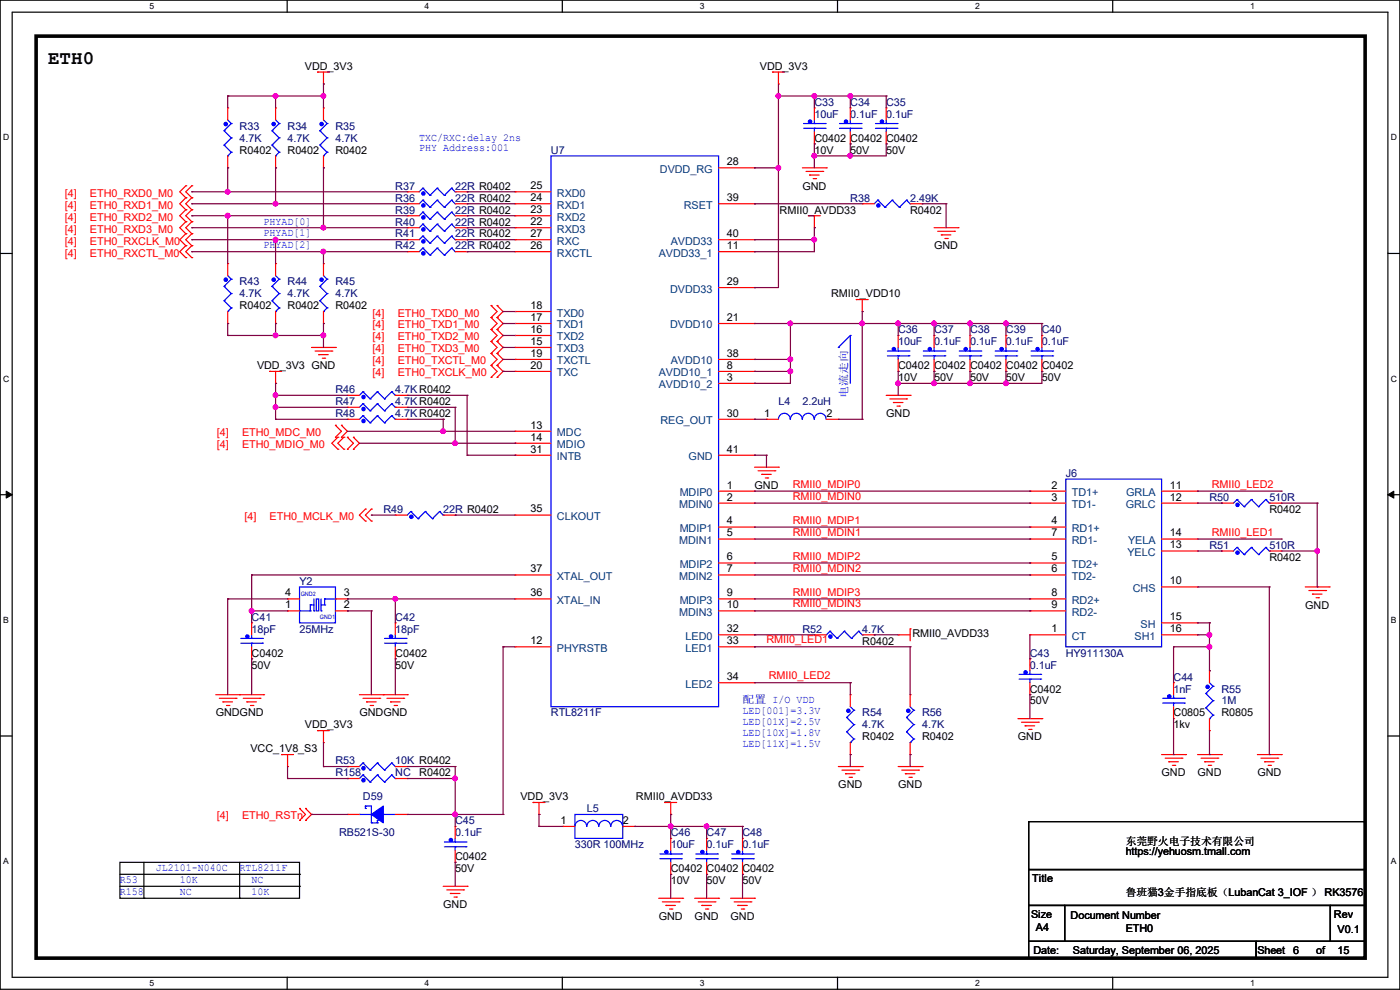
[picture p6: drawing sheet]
<svg xmlns="http://www.w3.org/2000/svg" width="297mm" height="210mm" viewBox="0 0 297 210" stroke-linecap="round" stroke-linejoin="round" font-family="sans-serif">
<defs><g id="words">
<text font-size="4.1" x="10.2" y="13.6">ETH0</text>
<g font-size="2.3">
<text x="64.7" y="14.8">VDD_3V3</text>
<text x="161.2" y="14.8">VDD_3V3</text>
<text x="50.8" y="32.6">R0402</text>
<text x="61" y="32.6">R0402</text>
<text x="71.2" y="32.6">R0402</text>
<text x="154.2" y="35.1">28</text>
<text x="172.8" y="30.1">C0402</text>
<text x="172.8" y="32.6">10V</text>
<text x="180.4" y="30.1">C0402</text>
<text x="180.4" y="32.6">50V</text>
<text x="188" y="30.1">C0402</text>
<text x="188" y="32.6">50V</text>
<text x="112.6" y="40.1">25</text>
<text x="170.2" y="40.2">GND</text>
<text x="112.6" y="42.7">24</text>
<text x="112.6" y="45.2">23</text>
<text x="112.6" y="47.8">22</text>
<text x="154.2" y="42.7">39</text>
<text x="165.4" y="45.3">RMII0_AVDD33</text>
<text x="193.1" y="45.3">R0402</text>
<text x="112.6" y="50.3">27</text>
<text x="112.6" y="52.8">26</text>
<text x="154.2" y="50.3">40</text>
<text x="154.2" y="52.8">11</text>
<text x="198.2" y="52.9">GND</text>
<text x="50.8" y="65.6">R0402</text>
<text x="61" y="65.6">R0402</text>
<text x="71.2" y="65.6">R0402</text>
<text x="112.6" y="65.5">18</text>
<text x="154.2" y="60.5">29</text>
<text x="176.3" y="63.1">RMII0_VDD10</text>
<text x="112.6" y="68.1">17</text>
<text x="112.6" y="70.6">16</text>
<text x="154.2" y="68.1">21</text>
<text x="112.6" y="73.2">15</text>
<text x="112.6" y="75.7">19</text>
<text x="154.2" y="75.7">38</text>
<text x="54.5" y="78.3">VDD_3V3 GND</text>
<text x="112.6" y="78.2">20</text>
<text x="154.2" y="78.2">8</text>
<text x="154.2" y="80.8">3</text>
<text x="190.5" y="78.3">C0402</text>
<text x="190.5" y="80.9">10V</text>
<text x="198.2" y="78.3">C0402</text>
<text x="198.2" y="80.9">50V</text>
<text x="205.8" y="78.3">C0402</text>
<text x="205.8" y="80.9">50V</text>
<text x="213.4" y="78.3">C0402</text>
<text x="213.4" y="80.9">50V</text>
<text x="221" y="78.3">C0402</text>
<text x="221" y="80.9">50V</text>
<text x="154.2" y="88.4">30</text>
<text x="162.1" y="88.4">1</text>
<text x="175.3" y="88.5">2</text>
<text x="188" y="88.5">GND</text>
<text x="112.6" y="90.9">13</text>
<text x="112.6" y="93.5">14</text>
<text x="112.6" y="96">31</text>
<text x="154.2" y="96">41</text>
<text x="154.2" y="103.6">1</text>
<text x="154.2" y="106.2">2</text>
<text x="160.1" y="103.7">GND</text>
<text x="223.1" y="103.6">2</text>
<text x="223.1" y="106.2">3</text>
<text x="248.2" y="103.6">11</text>
<text x="248.2" y="106.2">12</text>
<text x="112.6" y="108.7">35</text>
<text x="154.2" y="111.3">4</text>
<text x="154.2" y="113.8">5</text>
<text x="223.1" y="111.3">4</text>
<text x="223.1" y="113.8">7</text>
<text x="248.2" y="113.8">14</text>
<text x="269.3" y="108.8">R0402</text>
<text x="154.2" y="118.9">6</text>
<text x="223.1" y="118.9">5</text>
<text x="248.2" y="116.3">13</text>
<text x="269.3" y="119">R0402</text>
<text x="112.6" y="121.4">37</text>
<text x="154.2" y="121.4">7</text>
<text x="223.1" y="121.4">6</text>
<text x="248.2" y="124">10</text>
<text x="60.5" y="129">1</text>
<text x="60.5" y="126.5">4</text>
<text x="72.9" y="129">2</text>
<text x="72.9" y="126.5">3</text>
<text x="112.6" y="126.5">36</text>
<text x="154.2" y="126.5">9</text>
<text x="154.2" y="129">10</text>
<text x="223.1" y="126.5">8</text>
<text x="223.1" y="129">9</text>
<text x="248.2" y="131.6">15</text>
<text x="276.9" y="129.1">GND</text>
<text x="112.6" y="136.7">12</text>
<text x="154.2" y="134.1">32</text>
<text x="154.2" y="136.7">33</text>
<text x="182.9" y="136.7">R0402</text>
<text x="193.6" y="135.2">RMII0_AVDD33</text>
<text x="223.1" y="134.1">1</text>
<text x="248.2" y="134.1">16</text>
<text x="53.4" y="139.3">C0402</text>
<text x="53.4" y="141.8">50V</text>
<text x="83.9" y="139.3">C0402</text>
<text x="83.9" y="141.8">50V</text>
<text x="154.2" y="144.3">34</text>
<text x="218.5" y="146.9">C0402</text>
<text x="218.5" y="149.4">50V</text>
<text x="45.8" y="152">GNDGND</text>
<text x="64.7" y="154.5">VDD_3V3</text>
<text x="76.2" y="152">GNDGND</text>
<text x="249" y="152">C0805</text>
<text x="249" y="154.5">1kv</text>
<text x="259.1" y="152">R0805</text>
<text x="53.1" y="159.6">VCC_1V8_S3</text>
<text x="182.9" y="157.1">R0402</text>
<text x="195.6" y="157.1">R0402</text>
<text x="215.9" y="157.1">GND</text>
<text x="88.9" y="164.7">R0402</text>
<text x="177.8" y="167.2">GND</text>
<text x="190.5" y="167.2">GND</text>
<text x="246.4" y="164.7">GND</text>
<text x="254" y="164.7">GND</text>
<text x="266.7" y="164.7">GND</text>
<text x="110.4" y="169.8">VDD_3V3</text>
<text x="134.9" y="169.8">RMII0_AVDD33</text>
<text x="118.9" y="174.8">1</text>
<text x="132.1" y="174.8">2</text>
<text x="238.8" y="179.2">东莞野火电子技术有限公司</text>
<text x="96.6" y="182.5">C0402</text>
<text x="96.6" y="185">50V</text>
<text x="142.3" y="185">C0402</text>
<text x="149.9" y="185">C0402</text>
<text x="157.5" y="185">C0402</text>
<text x="238.8" y="181.4">https://yehuosm.tmall.com</text>
<text x="142.3" y="187.5">10V</text>
<text x="149.9" y="187.5">50V</text>
<text x="157.5" y="187.5">50V</text>
<text x="219" y="187">Title</text>
<text x="238.8" y="190.1">鲁班猫3金手指底板（LubanCat 3_IOF ） RK3576</text>
<text x="94" y="192.6">GND</text>
<text x="139.7" y="195.2">GND</text>
<text x="147.4" y="195.2">GND</text>
<text x="155" y="195.2">GND</text>
<text x="218.7" y="194.6">Size</text>
<text x="219.8" y="197.4">A4</text>
<text x="227.1" y="194.9">Document Number</text>
<text x="238.8" y="197.7">ETH0</text>
<text x="283" y="194.6">Rev</text>
<text x="283.8" y="198">V0.1</text>
<text x="219.2" y="202.3">Date:</text>
<text x="227.6" y="202.3">Saturday, September 06, 2025</text>
<text x="266.7" y="202.3">Sheet</text>
<text x="274.4" y="202.3">6</text>
<text x="279.2" y="202.3">of</text>
<text x="283.8" y="202.3">15</text>
</g>
<g font-size="2.3" fill="#000080">
<text x="172.8" y="22.4">C33</text>
<text x="180.4" y="22.4">C34</text>
<text x="188" y="22.4">C35</text>
<text x="50.8" y="27.5">R33</text>
<text x="61" y="27.5">R34</text>
<text x="71.2" y="27.5">R35</text>
<text x="172.8" y="25">10uF</text>
<text x="180.4" y="25">0.1uF</text>
<text x="188" y="25">0.1uF</text>
<text x="50.8" y="30.1">4.7K</text>
<text x="61" y="30.1">4.7K</text>
<text x="71.2" y="30.1">4.7K</text>
<text x="116.9" y="32.6">U7</text>
<text x="83.9" y="40.2">R37</text>
<text x="96.6" y="40.2">22R R0402</text>
<text x="83.9" y="45.3">R39</text>
<text x="83.9" y="47.8">R40</text>
<text x="83.9" y="42.8">R36</text>
<text x="96.6" y="45.3">22R R0402</text>
<text x="96.6" y="47.8">22R R0402</text>
<text x="96.6" y="42.8">22R R0402</text>
<text x="180.4" y="42.8">R38</text>
<text x="193.1" y="42.8">2.49K</text>
<text x="83.9" y="50.4">R41</text>
<text x="83.9" y="52.9">R42</text>
<text x="96.6" y="50.4">22R R0402</text>
<text x="96.6" y="52.9">22R R0402</text>
<text x="50.8" y="60.5">R43</text>
<text x="50.8" y="63.1">4.7K</text>
<text x="61" y="60.5">R44</text>
<text x="61" y="63.1">4.7K</text>
<text x="71.2" y="60.5">R45</text>
<text x="71.2" y="63.1">4.7K</text>
<text x="190.5" y="70.7">C36</text>
<text x="198.2" y="70.7">C37</text>
<text x="205.8" y="70.7">C38</text>
<text x="213.4" y="70.7">C39</text>
<text x="221" y="70.7">C40</text>
<text x="190.5" y="73.2">10uF</text>
<text x="198.2" y="73.2">0.1uF</text>
<text x="205.8" y="73.2">0.1uF</text>
<text x="213.4" y="73.2">0.1uF</text>
<text x="221" y="73.2">0.1uF</text>
<text x="71.2" y="83.4">R46</text>
<text x="83.9" y="83.4">4.7KR0402</text>
<text x="71.2" y="85.9">R47</text>
<text x="71.2" y="88.5">R48</text>
<text x="83.9" y="85.9">4.7KR0402</text>
<text x="83.9" y="88.5">4.7KR0402</text>
<text x="165.1" y="85.9">L4</text>
<text x="170.2" y="85.9">2.2uH</text>
<text x="226.1" y="101.2">J6</text>
<text x="256.6" y="106.3">R50</text>
<text x="269.3" y="106.3">510R</text>
<text x="81.3" y="108.8">R49</text>
<text x="94" y="108.8">22R R0402</text>
<text x="256.6" y="116.4">R51</text>
<text x="269.3" y="116.4">510R</text>
<text x="63.5" y="124">Y2</text>
<text x="53.4" y="131.7">C41</text>
<text x="83.9" y="131.7">C42</text>
<text x="53.4" y="134.2">18pF</text>
<text x="63.5" y="134.2">25MHz</text>
<text x="83.9" y="134.2">18pF</text>
<text x="170.2" y="134.2">R52</text>
<text x="182.9" y="134.2">4.7K</text>
<text x="218.5" y="139.3">C43</text>
<text x="218.5" y="141.8">0.1uF</text>
<text x="226.1" y="139.3">HY911130A</text>
<text x="249" y="144.4">C44</text>
<text x="249" y="146.9">1nF</text>
<text x="259.1" y="146.9">R55</text>
<text x="259.1" y="149.4">1M</text>
<text x="116.9" y="152">RTL8211F</text>
<text x="182.9" y="152">R54</text>
<text x="182.9" y="154.5">4.7K</text>
<text x="195.6" y="152">R56</text>
<text x="195.6" y="154.5">4.7K</text>
<text x="71.2" y="162.1">R53</text>
<text x="71.2" y="164.7">R158</text>
<text x="83.9" y="162.1">10K R0402</text>
<text x="83.9" y="164.7">NC</text>
<text x="77" y="169.8">D59</text>
<text x="124.5" y="172.3">L5</text>
<text x="71.9" y="177.4">RB521S-30</text>
<text x="96.6" y="174.8">C45</text>
<text x="96.6" y="177.4">0.1uF</text>
<text x="122" y="179.9">330R 100MHz</text>
<text x="142.3" y="177.4">C46</text>
<text x="142.3" y="179.9">10uF</text>
<text x="149.9" y="177.4">C47</text>
<text x="149.9" y="179.9">0.1uF</text>
<text x="157.5" y="177.4">C48</text>
<text x="157.5" y="179.9">0.1uF</text>
</g>
<g font-size="2.3" fill="#00f">
<text x="88.9" y="29.8">TXC/RXC:delay 2ns</text>
<text x="88.9" y="32.1">PHY Address:001</text>
<text x="55.9" y="47.6">PHYAD[0]</text>
<text x="55.9" y="52.7">PH</text>
<text x="55.9" y="50.2">PHYAD[1]</text>
<text x="58.5" y="52.7">YAD[2]</text>
<text x="179.8" y="84.4" transform="rotate(-90 179.8 84.4)">电流走向</text>
<text x="157.5" y="149.2">配置 I/O VDD</text>
<text x="157.5" y="151.5">LED[001]=3.3V</text>
<text x="157.5" y="153.8">LED[01X]=2.5V</text>
<text x="157.5" y="156.1">LED[10X]=1.8V</text>
<text x="157.5" y="158.4">LED[11X]=1.5V</text>
<text x="33.1" y="184.8">JL2101-N040C</text>
<text x="50.8" y="184.8">RTL8211F</text>
<text x="25.4" y="187.3">R53</text>
<text x="25.4" y="189.9">R158</text>
<text x="38.1" y="187.3">10K</text>
<text x="38.1" y="189.9">NC</text>
<text x="53.4" y="189.9">10K</text>
<text x="53.4" y="187.3">NC</text>
</g>
<g font-size="2.3" fill="#f00">
<text x="13.8" y="41.7">[4]</text>
<text x="19.1" y="41.7">ETH0_RXD0_M0</text>
<text x="13.8" y="44.3">[4]</text>
<text x="13.8" y="46.8">[4]</text>
<text x="19.1" y="44.3">ETH0_RXD1_M0</text>
<text x="19.1" y="46.8">ETH0_RXD2_M0</text>
<text x="13.8" y="49.4">[4]</text>
<text x="13.8" y="51.9">[4]</text>
<text x="19.1" y="49.4">ETH0_RXD3_M0</text>
<text x="19.1" y="51.9">ETH0_RXCLK_M0</text>
<text x="13.8" y="54.4">[4]</text>
<text x="19.1" y="54.4">ETH0_RXCTL_M0</text>
<text x="79" y="67.1">[4]</text>
<text x="79" y="69.7">[4]</text>
<text x="84.4" y="67.1">ETH0_TXD0_M0</text>
<text x="84.4" y="69.7">ETH0_TXD1_M0</text>
<text x="79" y="72.2">[4]</text>
<text x="79" y="74.8">[4]</text>
<text x="79" y="77.3">[4]</text>
<text x="84.4" y="72.2">ETH0_TXD2_M0</text>
<text x="84.4" y="74.8">ETH0_TXD3_M0</text>
<text x="84.4" y="77.3">ETH0_TXCTL_M0</text>
<text x="79" y="79.8">[4]</text>
<text x="84.4" y="79.8">ETH0_TXCLK_M0</text>
<text x="46" y="95.1">[4]</text>
<text x="46" y="92.5">[4]</text>
<text x="51.4" y="95.1">ETH0_MDIO_M0</text>
<text x="51.4" y="92.5">ETH0_MDC_M0</text>
<text x="168.2" y="103.5">RMII0_MDIP0</text>
<text x="168.2" y="106">RMII0_MDIN0</text>
<text x="257.1" y="103.5">RMII0_LED2</text>
<text x="51.9" y="110.3">[4]</text>
<text x="57.2" y="110.3">ETH0_MCLK_M0</text>
<text x="168.2" y="113.6">RMII0_MDIN1</text>
<text x="168.2" y="111.1">RMII0_MDIP1</text>
<text x="257.1" y="113.6">RMII0_LED1</text>
<text x="168.2" y="118.7">RMII0_MDIP2</text>
<text x="168.2" y="121.2">RMII0_MDIN2</text>
<text x="168.2" y="126.3">RMII0_MDIP3</text>
<text x="168.2" y="128.9">RMII0_MDIN3</text>
<text x="162.6" y="136.5">RMII0_LED1</text>
<text x="163.1" y="144.1">RMII0_LED2</text>
<text x="46" y="173.8">[4]</text>
<text x="51.4" y="173.8">ETH0_RSTn</text>
</g>
<g font-size="2.3" fill="#004080">
<text x="118.2" y="41.7">RXD0</text>
<text x="140" y="36.7">DVDD_RG</text>
<text x="118.2" y="44.3">RXD1</text>
<text x="118.2" y="46.8">RXD2</text>
<text x="145.1" y="44.3">RSET</text>
<text x="118.2" y="49.4">RXD3</text>
<text x="118.2" y="51.9">RXC</text>
<text x="142.3" y="51.9">AVDD33</text>
<text x="118.2" y="54.4">RXCTL</text>
<text x="139.7" y="54.4">AVDD33_1</text>
<text x="142.2" y="62.1">DVDD33</text>
<text x="118.2" y="67.1">TXD0</text>
<text x="118.2" y="69.7">TXD1</text>
<text x="142.2" y="69.7">DVDD10</text>
<text x="118.2" y="72.2">TXD2</text>
<text x="118.2" y="74.8">TXD3</text>
<text x="118.2" y="77.3">TXCTL</text>
<text x="142.3" y="77.3">AVDD10</text>
<text x="118.2" y="79.8">TXC</text>
<text x="139.7" y="79.8">AVDD10_1</text>
<text x="139.7" y="82.4">AVDD10_2</text>
<text x="118.2" y="92.5">MDC</text>
<text x="118.2" y="95.1">MDIO</text>
<text x="140.1" y="90">REG_OUT</text>
<text x="118.2" y="97.6">INTB</text>
<text x="146.1" y="97.6">GND</text>
<text x="144.1" y="107.8">MDIN0</text>
<text x="144.2" y="105.2">MDIP0</text>
<text x="227.4" y="105.2">TD1+</text>
<text x="227.4" y="107.8">TD1-</text>
<text x="238.8" y="107.8">GRLC</text>
<text x="238.9" y="105.2">GRLA</text>
<text x="118.2" y="110.3">CLKOUT</text>
<text x="144.2" y="112.9">MDIP1</text>
<text x="227.4" y="112.9">RD1+</text>
<text x="144.1" y="115.4">MDIN1</text>
<text x="227.4" y="115.4">RD1-</text>
<text x="239.2" y="117.9">YELC</text>
<text x="239.4" y="115.4">YELA</text>
<text x="118.2" y="123">XTAL_OUT</text>
<text x="144.1" y="123">MDIN2</text>
<text x="144.2" y="120.5">MDIP2</text>
<text x="227.4" y="120.5">TD2+</text>
<text x="227.4" y="123">TD2-</text>
<text x="240.3" y="125.6">CHS</text>
<text x="118.2" y="128.1">XTAL_IN</text>
<text x="144.1" y="130.6">MDIN3</text>
<text x="144.2" y="128.1">MDIP3</text>
<text x="227.4" y="128.1">RD2+</text>
<text x="227.4" y="130.6">RD2-</text>
<text x="145.5" y="135.7">LED0</text>
<text x="227.4" y="135.7">CT</text>
<text x="240.7" y="135.7">SH1</text>
<text x="242" y="133.2">SH</text>
<text x="118.2" y="138.3">PHYRSTB</text>
<text x="145.5" y="138.3">LED1</text>
<text x="145.5" y="145.9">LED2</text>
</g>
<g font-size="1.8">
<text x="31.7" y="1.9">5</text>
<text x="90.1" y="1.9">4</text>
<text x="148.5" y="1.9">3</text>
<text x="206.8" y="1.9">2</text>
<text x="265.2" y="1.9">1</text>
<text x=".7" y="29.8">D</text>
<text x="295.1" y="29.8">D</text>
<text x=".7" y="80.9">C</text>
<text x="295.1" y="80.9">C</text>
<text x=".7" y="132.1">B</text>
<text x="295.1" y="132.1">B</text>
<text x=".7" y="183.3">A</text>
<text x="295.1" y="183.3">A</text>
<text x="31.7" y="209.2">5</text>
<text x="90.1" y="209.2">4</text>
<text x="148.5" y="209.2">3</text>
<text x="206.8" y="209.2">2</text>
<text x="265.2" y="209.2">1</text>
</g>
<g font-size="1.3" fill="#00f">
<text x="63.8" y="126.4">GND2</text>
<text x="67.9" y="131.3">GND1</text>
</g>
</g></defs>
<g fill="none" stroke="#000" stroke-width=".25">
<path d="M0 0h297v209.8h-297zM2.6 2.6h291.8v204.7h-291.8zM60.9 0v2.6M119.3 0v2.6M177.7 0v2.6M236.1 0v2.6M0 53.8h2.6M294.4 53.8h2.6M0 104.9h2.6M294.4 104.9h2.6M0 156.1h2.6M294.4 156.1h2.6"/>
<path d="M218.2 174.3h71.4v10.1h-71.4zM25.4 182.9h38.1v7.6h-38.1zM25.4 185.5h38.1M25.4 188h38.1M30.5 190.5h.1M30.5 182.9v7.6M50.8 190.5h.1M50.8 182.9v7.6M63.5 185.5h.1M63.5 188h.1M218.2 184.4h71.4v7.7h-71.4zM218.2 192.1h7.6v7.6h-7.6z"/>
<path d="M218.2 199.7h48.3v3.5h-48.3zM225.8 192.1h56.4v7.6h-56.4zM266.5 199.7h23.1v3.5h-23.1zM282.2 192.1h7.4v7.6h-7.4zM60.9 207.3v2.5M119.3 207.3v2.5M177.7 207.3v2.5M236.1 207.3v2.5"/>
</g>
<path d="M1.3 104.2l1.3 .7-1.3 .8zM294.4 104.9l1.3-.7v1.5z" fill="#000"/>
<path d="M1.3 104.2l1.3 .7-1.3 .8zM294.4 104.9l1.3-.7v1.5z" fill="none" stroke="#000" stroke-width=".21"/>
<path d="M7.7 7.7h281.9v195.5h-281.9z" fill="none" stroke="#000" stroke-width=".76"/>
<g fill="none" stroke="#00f" stroke-width=".25">
<path d="M47.5 27.7h.1M47.5 30.8h.1M47.5 27.7l1.6 1.6M47.5 30.8l1.6 1.5M48.3 33.1h.1M48.3 25.4l.8 .8M49.1 26.2h.1M49.1 29.3h.1M49.1 32.3h.1M49.1 26.2l-1.6 1.5M49.1 29.3l-1.6 1.5M49.1 32.3l-.8 .8"/>
<path d="M177.8 73.7h.1M180.4 71.2h.1M180.4 71.2l-2.6 2.5M180.4 71.2v10.1"/>
</g>
<g fill="none" stroke="#f00" stroke-width=".25">
<path d="M67.4 15.3h.1M67.4 15.3h2.5M68.6 17.8h.1M68.6 15.3v2.5M163.9 15.3h.1M163.9 15.3h2.5M165.1 17.8h.1M165.1 15.3v2.5M39.4 39.4h.1M39.4 39.4l-1.3 1.3 1.3 1.3M40.7 39.4h.1M40.7 39.4l-1.3 1.3 1.3 1.3"/>
<path d="M170.2 35.6h5.1M171 36.4h3.5M171.7 37.1h.1M171.7 37.1h2.1M172.5 37.9h.5M173 37.9h.1M174.5 36.4h.1M175.3 35.6h.1M39.4 42h.1M39.4 44.5h.1M39.4 47h.1M39.4 49.6h.1"/>
<path d="M39.4 52.1h.1M39.4 54.7h.1M39.4 42l-1.3 1.2 1.3 1.3M39.4 44.5l-1.3 1.3 1.3 1.2M39.4 47l-1.3 1.3 1.3 1.3M39.4 49.6l-1.3 1.2 1.3 1.3M39.4 52.1l-1.3 1.3 1.3 1.3M40.7 42h.1M40.7 44.5h.1M40.7 47h.1M40.7 49.6h.1M40.7 52.1h.1"/>
<path d="M40.7 54.7h.1M40.7 42l-1.3 1.2 1.3 1.3M40.7 44.5l-1.3 1.3 1.3 1.2M40.7 47l-1.3 1.3 1.3 1.3M40.7 49.6l-1.3 1.2 1.3 1.3M40.7 52.1l-1.3 1.3 1.3 1.3M171.5 45.8h.1M171.5 45.8h2.5M172.8 48.3h.1M172.8 45.8v2.5M198.2 48.3h5M198.9 49.1h3.6"/>
<path d="M199.7 49.8h.1M199.7 49.8h2M200.4 50.6h.6M201 50.6h.1M202.5 49.1h.1M203.2 48.3h.1M57.2 78.8h.1M57.2 78.8h2.5M58.5 78.8v2.5M66.1 73.7h5.1M66.8 74.5h3.6M67.6 75.2h.1"/>
<path d="M67.6 75.2h2M68.4 76h.5M68.9 76h.1M70.4 74.5h.1M71.2 73.7h.1M104.2 67.4h.1M104.2 64.8h.1M104.2 69.9h.1M104.2 72.4h.1M104.2 75h.1M104.2 77.5h.1M104.2 64.8l1.3 1.3-1.3 1.3"/>
<path d="M104.2 67.4l1.3 1.2-1.3 1.3M104.2 69.9l1.3 1.3-1.3 1.2M104.2 72.4l1.3 1.3-1.3 1.3M104.2 75l1.3 1.2-1.3 1.3M104.2 77.5l1.3 1.3-1.3 1.3M105.5 64.8h.1M105.5 67.4h.1M105.5 69.9h.1M105.5 72.4h.1M105.5 75h.1M105.5 77.5h.1M105.5 64.8l1.2 1.3-1.2 1.3"/>
<path d="M105.5 67.4l1.2 1.2-1.2 1.3M105.5 69.9l1.2 1.3-1.2 1.2M105.5 72.4l1.2 1.3-1.2 1.3M105.5 75l1.2 1.2-1.2 1.3M105.5 77.5l1.2 1.3-1.2 1.3M181.7 63.5h.1M181.7 63.5h2.5M182.9 66.1h.1M182.9 63.5v2.6M58.5 81.3h.1M71.2 92.8h.1M71.2 90.2h.1"/>
<path d="M71.2 90.2l1.2 1.3-1.2 1.3M71.7 92.8h.1M71.7 95.3h.1M71.7 92.8l-1.3 1.2 1.3 1.3M72.4 90.2h.1M72.4 92.8h.1M72.4 90.2l1.3 1.3-1.3 1.3M72.9 95.3h.1M72.9 92.8h.1M72.9 92.8l-1.2 1.2 1.2 1.3M73.7 95.3h.1M73.7 92.8h.1"/>
<path d="M73.7 92.8l1.3 1.2-1.3 1.3M75 92.8h.1M75 95.3h.1M75 92.8l1.2 1.2-1.2 1.3M104.2 80.1h.1M105.5 80.1h.1M160.1 99.1h5M160.8 99.9h3.6M164.4 99.9h.1M165.1 99.1h.1M188 83.9h5.1M188.8 84.6h3.5"/>
<path d="M189.5 85.4h.1M189.5 85.4h2.1M190.3 86.1h.5M190.8 86.1h.1M192.3 84.6h.1M193.1 83.9h.1M77.5 110.5h.1M77.5 108h.1M77.5 108l-1.3 1.3 1.3 1.2M78.8 110.5h.1M78.8 108h.1M78.8 108l-1.3 1.3 1.3 1.2"/>
<path d="M161.6 100.6h.1M161.6 100.6h2M162.3 101.4h.6M162.9 101.4h.1M190.5 134.7h.1M190.5 134.7h2.6M193.1 133.4h.1M193.1 133.4v2.5M276.9 124.5h5.1M277.7 125.3h3.5M278.4 126h.1M278.4 126h2.1"/>
<path d="M279.2 126.8h.5M279.7 126.8h.1M281.2 125.3h.1M282 124.5h.1M45.8 147.4h10.1M46.5 148.1h3.6M47.3 148.9h.1M47.3 148.9h2M48 149.6h.6M48.6 149.6h.1M50.1 148.1h.1M50.8 147.4h.1"/>
<path d="M51.6 148.1h3.6M52.4 148.9h.1M52.4 148.9h2M53.1 149.6h.5M53.6 149.6h.1M55.2 148.1h.1M55.9 147.4h.1M67.4 155h.1M67.4 155h2.5M68.6 157.5h.1M68.6 155v2.5M76.2 147.4h10.2"/>
<path d="M77 148.1h3.6M77.8 148.9h.1M77.8 148.9h2M78.5 149.6h.5M79 149.6h.1M80.6 148.1h.1M81.3 147.4h.1M82.1 148.1h3.5M82.8 148.9h.1M82.8 148.9h2.1M83.6 149.6h.5M84.1 149.6h.1"/>
<path d="M85.6 148.1h.1M86.4 147.4h.1M215.9 152.4h5.1M216.7 153.2h3.6M217.5 154h.1M217.5 154h2M218.2 154.7h.5M218.7 154.7h.1M220.3 153.2h.1M221 152.4h.1M59.7 160.1h.1M59.7 160.1h2.6"/>
<path d="M61 162.6h.1M61 160.1v2.5M63.5 174h.1M63.5 171.5h.1M63.5 171.5l1.3 1.3-1.3 1.2M64.8 171.5h.1M64.8 174h.1M64.8 171.5l1.3 1.3-1.3 1.2M113.1 170.2h.1M113.1 170.2h2.5M114.3 172.8h.1M114.3 170.2v2.6"/>
<path d="M141 170.2h.1M141 170.2h2.6M142.3 172.8h.1M142.3 170.2v2.6M177.8 162.6h5.1M178.6 163.4h3.6M179.4 164.1h.1M179.4 164.1h2M180.1 164.9h.5M180.6 164.9h.1M182.2 163.4h.1M182.9 162.6h.1"/>
<path d="M190.5 162.6h5.1M191.3 163.4h3.6M192.1 164.1h.1M192.1 164.1h2M192.8 164.9h.5M193.3 164.9h.1M194.9 163.4h.1M195.6 162.6h.1M246.4 160.1h5.1M247.2 160.8h3.5M247.9 161.6h.1M247.9 161.6h2.1"/>
<path d="M248.7 162.3h.5M249.2 162.3h.1M250.7 160.8h.1M251.5 160.1h.1M254 160.1h5.1M254.8 160.8h3.6M255.6 161.6h.1M255.6 161.6h2M256.3 162.3h.5M256.8 162.3h.1M258.4 160.8h.1M259.1 160.1h.1"/>
<path d="M266.7 160.1h5.1M267.5 160.8h3.6M268.3 161.6h.1M268.3 161.6h2M269 162.3h.5M269.5 162.3h.1M271.1 160.8h.1M271.8 160.1h.1M94 188h5.1M94.8 188.8h3.5M95.5 189.5h.1M95.5 189.5h2.1"/>
<path d="M96.3 190.3h.5M96.8 190.3h.1M98.3 188.8h.1M99.1 188h.1M139.7 190.5h5.1M140.5 191.3h3.6M141.3 192.1h.1M141.3 192.1h2M142 192.8h.5M142.5 192.8h.1M144.1 191.3h.1M144.8 190.5h.1"/>
<path d="M147.4 190.5h5M148.1 191.3h3.6M148.9 192.1h.1M148.9 192.1h2M149.6 192.8h.6M150.2 192.8h.1M151.7 191.3h.1M152.4 190.5h.1M155 190.5h5.1M155.7 191.3h3.6M156.5 192.1h.1M156.5 192.1h2"/>
<path d="M157.3 192.8h.5M157.8 192.8h.1M159.3 191.3h.1M160.1 190.5h.1"/>
</g>
<circle cx="47.9" cy="26.3" r=".36" fill="#00f"/>
<g fill="none" stroke="#00f" stroke-width=".25">
<path d="M51.1 136.4h4.6M51.1 135.4h4.6M53.4 136.4h.1M53.4 136.4v.8M55.7 136.4h.1M55.7 135.4h.1"/>
<circle cx="47.9" cy="26.3" r=".36"/>
</g>
<path d="M48.3 22.9h.1M48.3 35.6h.1M48.3 22.9v2.5M48.3 33.1v2.5" fill="none" stroke="#f00" stroke-width=".25"/>
<circle cx="52.5" cy="135" r=".36" fill="#00f"/>
<g fill="none" stroke="#00f" stroke-width=".25">
<path d="M262.4 116.1h.1M262.4 116.1l-.7 .8M262.4 116.1l1.5 1.5M263.9 117.6h.1M265.5 116.1h.1M265.5 116.1l-1.6 1.5M265.5 116.1l1.5 1.5M267 117.6h.1M268.5 116.1h.1M268.5 116.1l-1.5 1.5M268.5 116.1l.8 .8M269.3 116.9h.1"/>
<path d="M53.4 135.4h.1M53.4 134.7v.7"/>
<circle cx="52.5" cy="135" r=".36"/>
</g>
<path d="M53.4 132.1h.1M53.4 139.7h.1M53.4 132.1v2.6M53.4 137.2v2.5" fill="none" stroke="#f00" stroke-width=".25"/>
<circle cx="262.5" cy="117.2" r=".36" fill="#00f"/>
<g fill="none" stroke="#00f" stroke-width=".25">
<path d="M89.7 45h.1M89.7 45l-.8 .8M89.7 45l1.5 1.5M91.2 46.5h.1M92.8 45h.1M92.8 45l-1.6 1.5M92.8 45l1.5 1.5M94.3 46.5h.1M95.8 45h.1M95.8 45l-1.5 1.5M95.8 45l.8 .8M96.6 45.8h.1"/>
<circle cx="262.5" cy="117.2" r=".36"/>
</g>
<path d="M259.1 116.9h.1M259.1 116.9h2.6M269.3 116.9h2.5M271.8 116.9h.1" fill="none" stroke="#f00" stroke-width=".25"/>
<circle cx="89.8" cy="46.1" r=".36" fill="#00f"/>
<g fill="none" stroke="#00f" stroke-width=".25">
<path d="M192.3 152.2h.1M192.3 155.2h.1M192.3 152.2l1.5 1.5M192.3 155.2l1.5 1.6M193.1 157.5h.1M193.1 149.9l.7 .8M193.8 150.7h.1M193.8 153.7h.1M193.8 156.8h.1M193.8 150.7l-1.5 1.5M193.8 153.7l-1.5 1.5M193.8 156.8l-.7 .7"/>
<circle cx="89.8" cy="46.1" r=".36"/>
</g>
<path d="M86.4 45.8h.1M86.4 45.8h2.5M96.6 45.8h2.5M99.1 45.8h.1" fill="none" stroke="#f00" stroke-width=".25"/>
<circle cx="192.7" cy="150.8" r=".36" fill="#00f"/>
<g fill="none" stroke="#00f" stroke-width=".25">
<path d="M211.1 75.5h4.6M211.1 74.5h4.6M213.4 75.5h.1M213.4 75.5v.7M215.7 75.5h.1M215.7 74.5h.1"/>
<circle cx="192.7" cy="150.8" r=".36"/>
</g>
<path d="M193.1 147.4h.1M193.1 147.4v2.5M193.1 157.5v2.6M193.1 160.1h.1" fill="none" stroke="#f00" stroke-width=".25"/>
<circle cx="212.5" cy="74.1" r=".36" fill="#00f"/>
<g fill="none" stroke="#00f" stroke-width=".25">
<path d="M57.7 27.7h.1M57.7 30.8h.1M57.7 27.7l1.5 1.6M57.7 30.8l1.5 1.5M58.5 33.1h.1M58.5 25.4l.7 .8M59.2 26.2h.1M59.2 29.3h.1M59.2 32.3h.1M59.2 26.2l-1.5 1.5M59.2 29.3l-1.5 1.5M59.2 32.3l-.7 .8"/>
<path d="M213.4 74.5h.1M213.4 73.7v.8"/>
<circle cx="212.5" cy="74.1" r=".36"/>
</g>
<path d="M213.4 71.2h.1M213.4 78.8h.1M213.4 71.2v2.5M213.4 76.2v2.6" fill="none" stroke="#f00" stroke-width=".25"/>
<circle cx="58.1" cy="26.3" r=".36" fill="#00f"/>
<g fill="none" stroke="#00f" stroke-width=".25">
<path d="M216.2 144.1h4.6M216.2 143h4.6M218.5 144.1h.1M218.5 144.1v.7M220.8 144.1h.1M220.8 143h.1"/>
<circle cx="58.1" cy="26.3" r=".36"/>
</g>
<path d="M58.5 22.9h.1M58.5 35.6h.1M58.5 22.9v2.5M58.5 33.1v2.5" fill="none" stroke="#f00" stroke-width=".25"/>
<circle cx="217.6" cy="142.6" r=".36" fill="#00f"/>
<g fill="none" stroke="#00f" stroke-width=".25">
<path d="M262.4 106h.1M262.4 106l-.7 .7M262.4 106l1.5 1.5M263.9 107.5h.1M265.5 106h.1M265.5 106l-1.6 1.5M265.5 106l1.5 1.5M267 107.5h.1M268.5 106h.1M268.5 106l-1.5 1.5M268.5 106l.8 .7M269.3 106.7h.1"/>
<path d="M218.5 143h.1M218.5 142.3v.7"/>
<circle cx="217.6" cy="142.6" r=".36"/>
</g>
<path d="M218.5 139.7h.1M218.5 139.7v2.6M218.5 147.4h.1M218.5 144.8v2.6" fill="none" stroke="#f00" stroke-width=".25"/>
<circle cx="262.5" cy="107.1" r=".36" fill="#00f"/>
<g fill="none" stroke="#00f" stroke-width=".25">
<path d="M155.2 182.2h4.6M155.2 181.1h4.6M157.5 182.2h.1M157.5 182.2v.7M159.8 182.2h.1M159.8 181.1h.1"/>
<circle cx="262.5" cy="107.1" r=".36"/>
</g>
<path d="M259.1 106.7h.1M259.1 106.7h2.6M269.3 106.7h2.5M271.8 106.7h.1" fill="none" stroke="#f00" stroke-width=".25"/>
<circle cx="156.6" cy="180.7" r=".36" fill="#00f"/>
<g fill="none" stroke="#00f" stroke-width=".25">
<path d="M81.6 136.4h4.5M81.6 135.4h4.5M83.9 136.4h.1M83.9 136.4v.8M86.1 136.4h.1M86.1 135.4h.1M157.5 181.1h.1M157.5 180.4v.7"/>
<circle cx="156.6" cy="180.7" r=".36"/>
</g>
<path d="M157.5 177.8h.1M157.5 177.8v2.6M157.5 185.5h.1M157.5 182.9v2.6" fill="none" stroke="#f00" stroke-width=".25"/>
<circle cx="83" cy="135" r=".36" fill="#00f"/>
<g fill="none" stroke="#00f" stroke-width=".25">
<path d="M89.7 47.5h.1M89.7 47.5l-.8 .8M89.7 47.5l1.5 1.6M91.2 49.1h.1M92.8 47.5h.1M92.8 47.5l-1.6 1.6M92.8 47.5l1.5 1.6M94.3 49.1h.1M95.8 47.5h.1M95.8 47.5l-1.5 1.6M95.8 47.5l.8 .8M96.6 48.3h.1"/>
<path d="M83.9 135.4h.1M83.9 134.7v.7"/>
<circle cx="83" cy="135" r=".36"/>
</g>
<path d="M83.9 132.1h.1M83.9 139.7h.1M83.9 132.1v2.6M83.9 137.2v2.5" fill="none" stroke="#f00" stroke-width=".25"/>
<circle cx="89.8" cy="48.7" r=".36" fill="#00f"/>
<g fill="none" stroke="#00f" stroke-width=".25">
<path d="M176.1 133.9h.1M176.1 133.9l-.8 .8M176.1 133.9l1.5 1.5M177.6 135.4h.1M179.1 133.9h.1M179.1 133.9l-1.5 1.5M179.1 133.9l1.5 1.5M180.6 135.4h.1M182.2 133.9h.1M182.2 133.9l-1.6 1.5M182.2 133.9l.7 .8M182.9 134.7h.1"/>
<circle cx="89.8" cy="48.7" r=".36"/>
</g>
<path d="M86.4 48.3h.1M86.4 48.3h2.5M96.6 48.3h2.5M99.1 48.3h.1" fill="none" stroke="#f00" stroke-width=".25"/>
<circle cx="176.2" cy="135" r=".36" fill="#00f"/>
<g fill="none" stroke="#00f" stroke-width=".25">
<path d="M218.7 75.5h4.6M218.7 74.5h4.6M221 75.5h.1M221 75.5v.7M223.3 75.5h.1M223.3 74.5h.1"/>
<circle cx="176.2" cy="135" r=".36"/>
</g>
<path d="M172.8 134.7h.1M172.8 134.7h2.5M182.9 134.7h2.6M185.5 134.7h.1" fill="none" stroke="#f00" stroke-width=".25"/>
<circle cx="220.1" cy="74.1" r=".36" fill="#00f"/>
<g fill="none" stroke="#00f" stroke-width=".25">
<path d="M67.9 27.7h.1M67.9 30.8h.1M67.9 27.7l1.5 1.6M67.9 30.8l1.5 1.5M68.6 33.1h.1M68.6 25.4l.8 .8M69.4 26.2h.1M69.4 29.3h.1M69.4 32.3h.1M69.4 26.2l-1.5 1.5M69.4 29.3l-1.5 1.5M69.4 32.3l-.8 .8"/>
<path d="M221 74.5h.1M221 73.7v.8"/>
<circle cx="220.1" cy="74.1" r=".36"/>
</g>
<path d="M221 71.2h.1M221 78.8h.1M221 71.2v2.5M221 76.2v2.6" fill="none" stroke="#f00" stroke-width=".25"/>
<circle cx="68.2" cy="26.3" r=".36" fill="#00f"/>
<g fill="none" stroke="#00f" stroke-width=".25">
<path d="M48.3 58.5l.8 .7M49.1 59.2h.1M49.1 59.2l-1.6 1.5M47.5 60.7h.1M47.5 63.8h.1M47.5 60.7l1.6 1.6M47.5 63.8l1.6 1.5M48.3 66.1h.1M49.1 62.3h.1M49.1 65.3h.1M49.1 62.3l-1.6 1.5M49.1 65.3l-.8 .8"/>
<circle cx="68.2" cy="26.3" r=".36"/>
</g>
<path d="M68.6 22.9h.1M68.6 35.6h.1M68.6 22.9v2.5M68.6 33.1v2.5" fill="none" stroke="#f00" stroke-width=".25"/>
<circle cx="47.9" cy="59.3" r=".36" fill="#00f"/>
<g fill="none" stroke="#00f" stroke-width=".25">
<path d="M89.7 50.1h.1M89.7 50.1l-.8 .7M89.7 50.1l1.5 1.5M91.2 51.6h.1M92.8 50.1h.1M92.8 50.1l-1.6 1.5M92.8 50.1l1.5 1.5M94.3 51.6h.1M95.8 50.1h.1M95.8 50.1l-1.5 1.5M95.8 50.1l.8 .7M96.6 50.8h.1"/>
<circle cx="47.9" cy="59.3" r=".36"/>
</g>
<path d="M48.3 55.9h.1M48.3 55.9v2.6M48.3 68.6h.1M48.3 66.1v2.5" fill="none" stroke="#f00" stroke-width=".25"/>
<circle cx="89.8" cy="51.2" r=".36" fill="#00f"/>
<g fill="none" stroke="#00f" stroke-width=".25">
<path d="M58.5 58.5l.7 .7M59.2 59.2h.1M59.2 59.2l-1.5 1.5M57.7 60.7h.1M57.7 63.8h.1M57.7 60.7l1.5 1.6M57.7 63.8l1.5 1.5M58.5 66.1h.1M59.2 62.3h.1M59.2 65.3h.1M59.2 62.3l-1.5 1.5M59.2 65.3l-.7 .8"/>
<path d="M226.1 101.6h20.3v35.6h-20.3zM122 172.8h10.1v5h-10.1zM122 175.3a1.25 1.25 0 0 1 1.2-1.3 1.25 1.25 0 0 1 1.3 1.3M124.5 175.3a1.25 1.25 0 0 1 1.3-1.3 1.25 1.25 0 0 1 1.2 1.3 1.29 1.29 0 0 1 1.3-1.3 1.29 1.29 0 0 1 1.3 1.3 1.25 1.25 0 0 1 1.2-1.3 1.25 1.25 0 0 1 1.3 1.3"/>
<circle cx="89.8" cy="51.2" r=".36"/>
</g>
<g fill="none" stroke="#f00" stroke-width=".25">
<path d="M86.4 50.8h.1M86.4 50.8h2.5M96.6 50.8h2.5M99.1 50.8h.1M218.5 104.2h.1M218.5 106.7h.1M218.5 111.8h.1M218.5 114.3h.1M218.5 119.4h.1M218.5 104.2h7.6M218.5 106.7h7.6M218.5 111.8h7.6"/>
<path d="M218.5 114.3h7.6M218.5 119.4h7.6M246.4 104.2h7.6M246.4 106.7h7.6M246.4 114.3h7.6M246.4 116.9h7.6M254 104.2h.1M254 106.7h.1M254 116.9h.1M254 114.3h.1M218.5 122h.1M218.5 127h.1"/>
<path d="M218.5 129.6h.1M218.5 134.7h.1M218.5 122h7.6M218.5 127h7.6M218.5 129.6h7.6M218.5 134.7h7.6M246.4 134.7h7.6M246.4 124.5h7.6M246.4 132.1h7.6M254 124.5h.1M254 132.1h.1M254 134.7h.1"/>
<path d="M119.4 175.3h.1M119.4 175.3h2.6M132.1 175.3h2.6M134.7 175.3h.1"/>
</g>
<circle cx="58.1" cy="59.3" r=".36" fill="#00f"/>
<g fill="none" stroke="#00f" stroke-width=".25">
<path d="M89.7 52.6h.1M89.7 52.6l-.8 .8M89.7 52.6l1.5 1.5M91.2 54.1h.1M92.8 52.6h.1M92.8 52.6l-1.6 1.5M92.8 52.6l1.5 1.5M94.3 54.1h.1M95.8 52.6h.1M95.8 52.6l-1.5 1.5M95.8 52.6l.8 .8M96.6 53.4h.1"/>
<circle cx="58.1" cy="59.3" r=".36"/>
</g>
<path d="M58.5 55.9h.1M58.5 55.9v2.6M58.5 68.6h.1M58.5 66.1v2.5" fill="none" stroke="#f00" stroke-width=".25"/>
<circle cx="89.8" cy="53.7" r=".36" fill="#00f"/>
<g fill="none" stroke="#00f" stroke-width=".25">
<path d="M170.5 27.2h4.5M170.5 26.2h4.5M172.8 27.2h.1M172.8 27.2v.8M175 27.2h.1M175 26.2h.1"/>
<circle cx="89.8" cy="53.7" r=".36"/>
</g>
<path d="M86.4 53.4h.1M86.4 53.4h2.5M96.6 53.4h2.5M99.1 53.4h.1" fill="none" stroke="#f00" stroke-width=".25"/>
<circle cx="171.9" cy="25.8" r=".36" fill="#00f"/>
<g fill="none" stroke="#00f" stroke-width=".25">
<path d="M172.8 26.2h.1M172.8 25.4v.8M255.8 147.1h.1M255.8 150.2h.1M255.8 147.1l1.5 1.5M255.8 150.2l1.5 1.5M256.6 152.4h.1M256.6 144.8l.7 .8M257.3 145.6h.1M257.3 148.6h.1M257.3 151.7h.1M257.3 145.6l-1.5 1.5"/>
<path d="M257.3 148.6l-1.5 1.6M257.3 151.7l-.7 .7"/>
<circle cx="171.9" cy="25.8" r=".36"/>
</g>
<path d="M172.8 22.9h.1M172.8 30.5h.1M172.8 22.9v2.5M172.8 28v2.5" fill="none" stroke="#f00" stroke-width=".25"/>
<circle cx="256.2" cy="145.7" r=".36" fill="#00f"/>
<g fill="none" stroke="#00f" stroke-width=".25">
<path d="M68.6 58.5l.8 .7M69.4 59.2h.1M69.4 59.2l-1.5 1.5M67.9 60.7h.1M67.9 63.8h.1M67.9 60.7l1.5 1.6M67.9 63.8l1.5 1.5M68.6 66.1h.1M69.4 62.3h.1M69.4 65.3h.1M69.4 62.3l-1.5 1.5M69.4 65.3l-.8 .8"/>
<path d="M165.1 88.9a1.25 1.25 0 0 1 1.3-1.2 1.25 1.25 0 0 1 1.2 1.2M167.7 88.9a1.25 1.25 0 0 1 1.2-1.2 1.25 1.25 0 0 1 1.3 1.2M170.2 88.9a1.25 1.25 0 0 1 1.3-1.2 1.25 1.25 0 0 1 1.2 1.2 1.27 1.27 0 0 1 1.3-1.2 1.27 1.27 0 0 1 1.3 1.2"/>
<circle cx="256.2" cy="145.7" r=".36"/>
</g>
<path d="M162.6 88.9h.1M162.6 88.9h2.5M175.3 88.9h2.5M177.8 88.9h.1M256.6 142.3h.1M256.6 155h.1M256.6 142.3v2.5M256.6 152.4v2.6" fill="none" stroke="#f00" stroke-width=".25"/>
<circle cx="68.2" cy="59.3" r=".36" fill="#00f"/>
<g fill="none" stroke="#00f" stroke-width=".25">
<path d="M63.5 124.5h7.7v7.6h-7.7zM63.5 129.6h.1M63.5 129.6h2.3M65.8 129.6h.1M65.8 128.3h.1M65.8 128.3h.8M65.8 128.3v1.3M66.6 129.6h.1M66.6 127v2.6M67.1 127h.5v2.6h-.5zM68.1 129.6h.1M68.1 127v2.6"/>
<path d="M68.1 128.3h.8M68.9 128.3h.1M68.9 127h.1M68.9 127v1.3M68.9 127h2.3M71.2 127h.1M246.7 149.1h4.5M246.7 148.1h4.5M249 149.1h.1M249 149.1v.8M251.2 149.1h.1M251.2 148.1h.1"/>
<circle cx="68.2" cy="59.3" r=".36"/>
</g>
<path d="M68.6 55.9h.1M68.6 55.9v2.6M68.6 68.6h.1M68.6 66.1v2.5M61 129.6h.1M61 127h.1M61 129.6h2.5M61 127h2.5M71.2 129.6h2.5M71.2 127h2.5M73.7 129.6h.1M73.7 127h.1" fill="none" stroke="#f00" stroke-width=".25"/>
<circle cx="248.1" cy="147.7" r=".36" fill="#00f"/>
<g fill="none" stroke="#00f" stroke-width=".25">
<path d="M178.1 27.2h4.6M178.1 26.2h4.6M180.4 27.2h.1M180.4 27.2v.8M182.7 27.2h.1M182.7 26.2h.1M249 148.1h.1M249 147.4v.7"/>
<circle cx="248.1" cy="147.7" r=".36"/>
</g>
<path d="M249 144.8h.1M249 152.4h.1M249 144.8v2.6M249 149.9v2.5" fill="none" stroke="#f00" stroke-width=".25"/>
<circle cx="179.5" cy="25.8" r=".36" fill="#00f"/>
<g fill="none" stroke="#00f" stroke-width=".25">
<path d="M180.4 26.2h.1M180.4 25.4v.8M185.7 27.2h4.6M185.7 26.2h4.6M188 27.2h.1M188 27.2v.8M190.3 27.2h.1M190.3 26.2h.1"/>
<circle cx="179.5" cy="25.8" r=".36"/>
</g>
<path d="M180.4 22.9h.1M180.4 30.5h.1M180.4 22.9v2.5M180.4 28v2.5" fill="none" stroke="#f00" stroke-width=".25"/>
<circle cx="187.1" cy="25.8" r=".36" fill="#00f"/>
<g fill="none" stroke="#00f" stroke-width=".25">
<path d="M188 26.2h.1M188 25.4v.8M179.6 152.2h.1M179.6 155.2h.1M179.6 152.2l1.5 1.5M179.6 155.2l1.5 1.6M180.4 157.5h.1M180.4 149.9l.7 .8M181.1 150.7h.1M181.1 153.7h.1M181.1 156.8h.1M181.1 150.7l-1.5 1.5"/>
<path d="M181.1 153.7l-1.5 1.5M181.1 156.8l-.7 .7"/>
<circle cx="187.1" cy="25.8" r=".36"/>
</g>
<path d="M188 22.9h.1M188 30.5h.1M188 22.9v2.5M188 28v2.5" fill="none" stroke="#f00" stroke-width=".25"/>
<circle cx="180" cy="150.8" r=".36" fill="#00f"/>
<g fill="none" stroke="#00f" stroke-width=".25">
<path d="M186.2 42.5h.1M186.2 42.5l-.7 .7M186.2 42.5l1.5 1.5M187.7 44h.1M189.3 42.5h.1M189.3 42.5l-1.6 1.5M189.3 42.5l1.5 1.5M190.8 44h.1M192.3 42.5h.1M192.3 42.5l-1.5 1.5M192.3 42.5l.8 .7M193.1 43.2h.1"/>
<circle cx="180" cy="150.8" r=".36"/>
</g>
<path d="M180.4 147.4h.1M180.4 147.4v2.5M180.4 157.5v2.6M180.4 160.1h.1" fill="none" stroke="#f00" stroke-width=".25"/>
<circle cx="186.3" cy="43.6" r=".36" fill="#00f"/>
<g fill="none" stroke="#00f" stroke-width=".25">
<path d="M87.2 108.5h.1M87.2 108.5l-.8 .8M87.2 108.5l1.5 1.5M88.7 110h.1M90.2 108.5h.1M90.2 108.5l-1.5 1.5M90.2 108.5l1.5 1.5M91.7 110h.1M93.3 108.5h.1M93.3 108.5l-1.6 1.5M93.3 108.5l.7 .8M94 109.3h.1"/>
<circle cx="186.3" cy="43.6" r=".36"/>
</g>
<path d="M182.9 43.2h.1M182.9 43.2h2.6M193.1 43.2h2.5M195.6 43.2h.1" fill="none" stroke="#f00" stroke-width=".25"/>
<circle cx="87.3" cy="109.6" r=".36" fill="#00f"/>
<g fill="none" stroke="#00f" stroke-width=".25">
<path d="M188.3 75.5h4.5M188.3 74.5h4.5M190.5 75.5h.1M190.5 75.5v.7M192.8 75.5h.1M192.8 74.5h.1"/>
<circle cx="87.3" cy="109.6" r=".36"/>
</g>
<path d="M83.9 109.3h.1M83.9 109.3h2.5M94 109.3h2.6M96.6 109.3h.1" fill="none" stroke="#f00" stroke-width=".25"/>
<circle cx="189.6" cy="74.1" r=".36" fill="#00f"/>
<g fill="none" stroke="#00f" stroke-width=".25">
<path d="M190.5 74.5h.1M190.5 73.7v.8M77 83.1h.1M77 83.1l-.8 .8M77 83.1l1.5 1.5M78.5 84.6h.1M80.1 83.1h.1M80.1 83.1l-1.6 1.5M80.1 83.1l1.5 1.5M81.6 84.6h.1M83.1 83.1h.1M83.1 83.1l-1.5 1.5"/>
<path d="M83.1 83.1l.8 .8M83.9 83.9h.1"/>
<circle cx="189.6" cy="74.1" r=".36"/>
</g>
<path d="M190.5 71.2h.1M190.5 78.8h.1M190.5 71.2v2.5M190.5 76.2v2.6" fill="none" stroke="#f00" stroke-width=".25"/>
<circle cx="77.1" cy="84.2" r=".36" fill="#00f"/>
<g fill="none" stroke="#00f" stroke-width=".25">
<path d="M77 161.8h.1M77 161.8l-.8 .8M77 161.8l1.5 1.6M78.5 163.4h.1M80.1 161.8h.1M80.1 161.8l-1.6 1.6M80.1 161.8l1.5 1.6M81.6 163.4h.1M83.1 161.8h.1M83.1 161.8l-1.5 1.6M83.1 161.8l.8 .8M83.9 162.6h.1"/>
<circle cx="77.1" cy="84.2" r=".36"/>
</g>
<path d="M73.7 83.9h.1M73.7 83.9h2.5M83.9 83.9h2.5M86.4 83.9h.1" fill="none" stroke="#f00" stroke-width=".25"/>
<circle cx="77.1" cy="163" r=".36" fill="#00f"/>
<g fill="none" stroke="#00f" stroke-width=".25">
<path d="M195.9 75.5h4.5M195.9 74.5h4.5M198.2 75.5h.1M198.2 75.5v.7M200.4 75.5h.1M200.4 74.5h.1"/>
<circle cx="77.1" cy="163" r=".36"/>
</g>
<path d="M73.7 162.6h.1M73.7 162.6h2.5M83.9 162.6h2.5M86.4 162.6h.1" fill="none" stroke="#f00" stroke-width=".25"/>
<circle cx="197.3" cy="74.1" r=".36" fill="#00f"/>
<g fill="none" stroke="#00f" stroke-width=".25">
<path d="M198.2 74.5h.1M198.2 73.7v.8M140 182.2h4.6M140 181.1h4.6M142.3 182.2h.1M142.3 182.2v.7M144.6 182.2h.1M144.6 181.1h.1"/>
<circle cx="197.3" cy="74.1" r=".36"/>
</g>
<path d="M198.2 71.2h.1M198.2 78.8h.1M198.2 71.2v2.5M198.2 76.2v2.6" fill="none" stroke="#f00" stroke-width=".25"/>
<circle cx="141.4" cy="180.7" r=".36" fill="#00f"/>
<g fill="none" stroke="#00f" stroke-width=".25">
<path d="M77 85.6h.1M77 85.6l-.8 .8M77 85.6l1.5 1.6M78.5 87.2h.1M80.1 85.6h.1M80.1 85.6l-1.6 1.6M80.1 85.6l1.5 1.6M81.6 87.2h.1M83.1 85.6h.1M83.1 85.6l-1.5 1.6M83.1 85.6l.8 .8M83.9 86.4h.1"/>
<path d="M142.3 181.1h.1M142.3 180.4v.7"/>
<circle cx="141.4" cy="180.7" r=".36"/>
</g>
<path d="M142.3 177.8h.1M142.3 177.8v2.6M142.3 185.5h.1M142.3 182.9v2.6" fill="none" stroke="#f00" stroke-width=".25"/>
<circle cx="77.1" cy="86.8" r=".36" fill="#00f"/>
<g fill="none" stroke="#00f" stroke-width=".25">
<path d="M77 88.2h.1M77 88.2l-.8 .7M77 88.2l1.5 1.5M78.5 89.7h.1M80.1 88.2h.1M80.1 88.2l-1.6 1.5M80.1 88.2l1.5 1.5M81.6 89.7h.1M83.1 88.2h.1M83.1 88.2l-1.5 1.5M83.1 88.2l.8 .7M83.9 88.9h.1"/>
<circle cx="77.1" cy="86.8" r=".36"/>
</g>
<path d="M73.7 86.4h.1M73.7 86.4h2.5M83.9 86.4h2.5M86.4 86.4h.1" fill="none" stroke="#f00" stroke-width=".25"/>
<circle cx="77.1" cy="89.3" r=".36" fill="#00f"/>
<g fill="none" stroke="#00f" stroke-width=".25">
<path d="M89.7 39.9h.1M89.7 39.9l-.8 .8M89.7 39.9l1.5 1.5M92.8 39.9h.1M92.8 39.9l-1.6 1.5M92.8 39.9l1.5 1.5M95.8 39.9h.1M95.8 39.9l-1.5 1.5M95.8 39.9l.8 .8M91.2 41.4h.1M94.3 41.4h.1M96.6 40.7h.1"/>
<circle cx="77.1" cy="89.3" r=".36"/>
</g>
<path d="M73.7 88.9h.1M73.7 88.9h2.5M83.9 88.9h2.5M86.4 88.9h.1" fill="none" stroke="#f00" stroke-width=".25"/>
<circle cx="89.8" cy="41" r=".36" fill="#00f"/>
<g fill="none" stroke="#00f" stroke-width=".25">
<path d="M147.6 182.2h4.6M147.6 181.1h4.6M149.9 182.2h.1M149.9 182.2v.7M152.2 182.2h.1M152.2 181.1h.1"/>
<circle cx="89.8" cy="41" r=".36"/>
</g>
<path d="M86.4 40.7h.1M86.4 40.7h2.5M96.6 40.7h2.5M99.1 40.7h.1" fill="none" stroke="#f00" stroke-width=".25"/>
<circle cx="149" cy="180.7" r=".36" fill="#00f"/>
<g fill="none" stroke="#00f" stroke-width=".25">
<path d="M203.5 75.5h4.6M203.5 74.5h4.6M205.8 75.5h.1M205.8 75.5v.7M208.1 75.5h.1M208.1 74.5h.1M149.9 181.1h.1M149.9 180.4v.7"/>
<circle cx="149" cy="180.7" r=".36"/>
</g>
<path d="M149.9 177.8h.1M149.9 177.8v2.6M149.9 185.5h.1M149.9 182.9v2.6" fill="none" stroke="#f00" stroke-width=".25"/>
<circle cx="204.9" cy="74.1" r=".36" fill="#00f"/>
<g fill="none" stroke="#00f" stroke-width=".25">
<path d="M205.8 74.5h.1M205.8 73.7v.8M94.3 179.6h4.5M94.3 178.6h4.5M96.6 179.6h.1M96.6 179.6v.8M98.8 179.6h.1M98.8 178.6h.1"/>
<circle cx="204.9" cy="74.1" r=".36"/>
</g>
<path d="M205.8 71.2h.1M205.8 78.8h.1M205.8 71.2v2.5M205.8 76.2v2.6" fill="none" stroke="#f00" stroke-width=".25"/>
<circle cx="95.7" cy="178.2" r=".36" fill="#00f"/>
<g fill="none" stroke="#00f" stroke-width=".25">
<path d="M76.2 172.8h.1M76.2 172.8h2.6M77.5 171h.1M77.5 171h1.3v3.5M78.8 174.5h.1M78.8 174.5h1.3M80.1 174.5h.1M81.3 172.8h.1M81.3 172.8h2.6M96.6 178.6h.1M96.6 177.8v.8"/>
<circle cx="95.7" cy="178.2" r=".36"/>
</g>
<path d="M96.6 175.3h.1M96.6 175.3v2.5M96.6 182.9h.1M96.6 180.4v2.5" fill="none" stroke="#f00" stroke-width=".25"/>
<path d="M78.8 172.8l2.5-1.8v3.5z" fill-rule="evenodd" fill="#00f"/>
<g fill="none" stroke="#00f" stroke-width=".25">
<path d="M116.9 33.1h35.5v116.8h-35.5zM77 164.4h.1M77 164.4l-.8 .7M77 164.4l1.5 1.5M77.5 171.5h.1M77.5 171v.5M78.5 165.9h.1M78.8 172.8l2.5-1.8v3.5zM80.1 174h.1M80.1 164.4h.1M80.1 174v.5M80.1 164.4l-1.6 1.5"/>
<path d="M80.1 164.4l1.5 1.5M81.6 165.9h.1M83.1 164.4h.1M83.1 164.4l-1.5 1.5M83.1 164.4l.8 .7M83.9 165.1h.1"/>
</g>
<g fill="none" stroke="#f00" stroke-width=".25">
<path d="M152.4 35.6h7.7M160.1 35.6h.1M109.3 40.7h.1M109.3 43.2h.1M109.3 45.8h.1M109.3 48.3h.1M109.3 50.8h.1M109.3 53.4h.1M109.3 40.7h7.6M109.3 43.2h7.6M109.3 45.8h7.6M109.3 48.3h7.6"/>
<path d="M109.3 50.8h7.6M109.3 53.4h7.6M152.4 43.2h7.7M152.4 50.8h7.7M152.4 53.4h7.7M160.1 43.2h.1M160.1 50.8h.1M160.1 53.4h.1M109.3 66.1h.1M109.3 68.6h.1M109.3 71.2h.1M109.3 73.7h.1"/>
<path d="M109.3 76.2h.1M109.3 78.8h.1M109.3 66.1h7.6M109.3 68.6h7.6M109.3 71.2h7.6M109.3 73.7h7.6M109.3 76.2h7.6M109.3 78.8h7.6M152.4 68.6h7.7M152.4 76.2h7.7M152.4 78.8h7.7M152.4 61h7.7"/>
<path d="M160.1 61h.1M160.1 76.2h.1M160.1 78.8h.1M160.1 68.6h.1M109.3 91.5h.1M109.3 94h.1M109.3 96.6h.1M109.3 91.5h7.6M109.3 94h7.6M109.3 96.6h7.6M152.4 96.6h7.7M152.4 81.3h7.7"/>
<path d="M152.4 88.9h7.7M160.1 96.6h.1M160.1 81.3h.1M160.1 88.9h.1M109.3 109.3h.1M109.3 109.3h7.6M152.4 104.2h7.7M152.4 106.7h7.7M152.4 111.8h7.7M152.4 114.3h7.7M152.4 119.4h7.7M160.1 104.2h.1"/>
<path d="M160.1 106.7h.1M160.1 111.8h.1M160.1 114.3h.1M160.1 119.4h.1M109.3 137.2h.1M109.3 122h.1M109.3 127h.1M109.3 137.2h7.6M109.3 122h7.6M109.3 127h7.6M152.4 137.2h7.7M152.4 122h7.7"/>
<path d="M152.4 127h7.7M152.4 129.6h7.7M152.4 134.7h7.7M160.1 122h.1M160.1 127h.1M160.1 129.6h.1M160.1 134.7h.1M160.1 137.2h.1M152.4 144.8h7.7M160.1 144.8h.1M73.7 172.8h.1M73.7 172.8h2.5"/>
<path d="M83.9 172.8h2.5M86.4 172.8h.1"/>
</g>
<circle cx="77.1" cy="165.5" r=".36" fill="#00f"/>
<g fill="none" stroke="#00f" stroke-width=".25">
<path d="M89.7 42.5h.1M89.7 42.5l-.8 .7M89.7 42.5l1.5 1.5M91.2 44h.1M92.8 42.5h.1M92.8 42.5l-1.6 1.5M92.8 42.5l1.5 1.5M94.3 44h.1M95.8 42.5h.1M95.8 42.5l-1.5 1.5M95.8 42.5l.8 .7M96.6 43.2h.1"/>
<circle cx="77.1" cy="165.5" r=".36"/>
</g>
<path d="M73.7 165.1h.1M73.7 165.1h2.5M83.9 165.1h2.5M86.4 165.1h.1" fill="none" stroke="#f00" stroke-width=".25"/>
<circle cx="89.8" cy="43.6" r=".36" fill="#00f"/>
<circle cx="89.8" cy="43.6" r=".36" fill="none" stroke="#00f" stroke-width=".25"/>
<path d="M86.4 43.2h.1M86.4 43.2h2.5M96.6 43.2h2.5M99.1 43.2h.1" fill="none" stroke="#f00" stroke-width=".25"/>
<path d="M180.4 20.4h.1M180.4 20.4h7.6M188 20.4h.1M188 20.4v2.5" fill="none" stroke="#800040" stroke-width=".25"/>
<circle cx="180.4" cy="20.3" r=".49" fill="#f0f"/>
<circle cx="180.4" cy="20.3" r=".49" fill="none" stroke="#f0f" stroke-width=".25"/>
<path d="M172.8 33.1h.1M172.8 33.1h7.6" fill="none" stroke="#800040" stroke-width=".25"/>
<circle cx="172.7" cy="33" r=".49" fill="#f0f"/>
<circle cx="172.7" cy="33" r=".49" fill="none" stroke="#f0f" stroke-width=".25"/>
<path d="M172.8 33.1h.1M172.8 33.1v2.5M180.4 33.1h.1M188 30.5h.1M188 30.5v2.6h-7.6" fill="none" stroke="#800040" stroke-width=".25"/>
<circle cx="180.4" cy="33" r=".49" fill="#f0f"/>
<circle cx="180.4" cy="33" r=".49" fill="none" stroke="#f0f" stroke-width=".25"/>
<g fill="none" stroke="#800040" stroke-width=".25">
<path d="M180.4 30.5h.1M180.4 30.5v2.6M99.1 45.8h.1M99.1 43.2h.1M99.1 40.7h.1M99.1 53.4h.1M99.1 50.8h.1M99.1 48.3h.1M99.1 45.8h10.2M99.1 43.2h10.2M99.1 40.7h10.2M99.1 53.4h10.2"/>
<path d="M99.1 50.8h10.2M99.1 48.3h10.2M76.2 94h20.4M96.6 94h.1"/>
</g>
<circle cx="96.5" cy="94" r=".49" fill="#f0f"/>
<circle cx="96.5" cy="94" r=".49" fill="none" stroke="#f0f" stroke-width=".25"/>
<path d="M73.7 91.5h20.3M94 91.5h.1" fill="none" stroke="#800040" stroke-width=".25"/>
<circle cx="94" cy="91.5" r=".49" fill="#f0f"/>
<circle cx="94" cy="91.5" r=".49" fill="none" stroke="#f0f" stroke-width=".25"/>
<g fill="none" stroke="#800040" stroke-width=".25">
<path d="M40.7 53.4h.1M40.7 48.3h.1M40.7 45.8h.1M40.7 43.2h.1M40.7 50.8h.1M40.7 40.7h.1M40.7 53.4h27.9M40.7 48.3h27.9M40.7 45.8h7.6M40.7 43.2h17.8M40.7 50.8h17.8M40.7 40.7h7.6"/>
<path d="M106.7 68.6h.1M106.7 78.8h.1M106.7 66.1h.1M106.7 76.2h.1M106.7 73.7h.1M106.7 71.2h.1M106.7 68.6h2.6M106.7 78.8h2.6M106.7 66.1h2.6M106.7 76.2h2.6M106.7 73.7h2.6M106.7 71.2h2.6"/>
<path d="M96.6 109.3h.1M96.6 109.3h12.7M53.4 122h.1M53.4 129.6h.1M53.4 122v10.1M53.4 122h55.9M83.9 127h.1M83.9 127v5.1M83.9 127h25.4"/>
</g>
<circle cx="53.4" cy="129.6" r=".49" fill="#f0f"/>
<circle cx="53.4" cy="129.6" r=".49" fill="none" stroke="#f0f" stroke-width=".25"/>
<path d="M53.4 129.6h.1M53.4 129.6h7.6M73.7 127h.1M73.7 127h10.2" fill="none" stroke="#800040" stroke-width=".25"/>
<circle cx="83.8" cy="127" r=".49" fill="#f0f"/>
<circle cx="83.8" cy="127" r=".49" fill="none" stroke="#f0f" stroke-width=".25"/>
<g fill="none" stroke="#800040" stroke-width=".25">
<path d="M48.3 127h.1M48.3 127v20.4M48.3 127h12.7M53.4 139.7h.1M53.4 139.7v7.7M73.7 129.6h.1M73.7 129.6h5.1M78.8 129.6h.1M78.8 129.6v17.8M83.9 139.7h.1M83.9 139.7v7.7M106.7 137.2h.1"/>
<path d="M106.7 137.2h2.6M106.7 137.2v35.6M86.4 172.8h10.2M96.6 172.8h.1M96.6 165.1v10.2M96.6 182.9h.1M96.6 182.9v5.1"/>
</g>
<circle cx="96.5" cy="165.1" r=".49" fill="#f0f"/>
<circle cx="96.5" cy="165.1" r=".49" fill="none" stroke="#f0f" stroke-width=".25"/>
<circle cx="96.5" cy="172.7" r=".49" fill="#f0f"/>
<circle cx="96.5" cy="172.7" r=".49" fill="none" stroke="#f0f" stroke-width=".25"/>
<path d="M48.3 40.7h.1M48.3 40.7h38.1M78.8 109.3h.1M78.8 109.3h5.1M68.6 157.5v5.1M68.6 162.6h.1M96.6 172.8h10.1M106.7 172.8h.1" fill="none" stroke="#800040" stroke-width=".25"/>
<circle cx="48.3" cy="40.7" r=".49" fill="#f0f"/>
<circle cx="48.3" cy="40.7" r=".49" fill="none" stroke="#f0f" stroke-width=".25"/>
<path d="M48.3 35.6h.1M48.3 35.6v5.1M58.5 43.2h.1M58.5 43.2h27.9" fill="none" stroke="#800040" stroke-width=".25"/>
<circle cx="58.4" cy="43.2" r=".49" fill="#f0f"/>
<circle cx="58.4" cy="43.2" r=".49" fill="none" stroke="#f0f" stroke-width=".25"/>
<path d="M58.5 35.6h.1M58.5 35.6v7.6M68.6 48.3h.1M68.6 48.3h17.8" fill="none" stroke="#800040" stroke-width=".25"/>
<circle cx="68.6" cy="48.3" r=".49" fill="#f0f"/>
<circle cx="68.6" cy="48.3" r=".49" fill="none" stroke="#f0f" stroke-width=".25"/>
<path d="M58.5 20.4h.1M58.5 20.4h10.1M68.6 35.6h.1M68.6 35.6v12.7" fill="none" stroke="#800040" stroke-width=".25"/>
<circle cx="68.6" cy="20.3" r=".49" fill="#f0f"/>
<circle cx="68.6" cy="20.3" r=".49" fill="none" stroke="#f0f" stroke-width=".25"/>
<circle cx="58.4" cy="20.3" r=".49" fill="#f0f"/>
<circle cx="58.4" cy="20.3" r=".49" fill="none" stroke="#f0f" stroke-width=".25"/>
<path d="M68.6 17.8h.1M68.6 17.8v5.1M48.3 20.4h.1M48.3 20.4v2.5M58.5 20.4h.1M58.5 20.4v2.5M68.6 20.4h.1M48.3 45.8h.1M48.3 45.8v10.1M48.3 45.8h38.1M58.5 50.8h.1M58.5 50.8v5.1" fill="none" stroke="#800040" stroke-width=".25"/>
<circle cx="48.3" cy="45.7" r=".49" fill="#f0f"/>
<circle cx="48.3" cy="45.7" r=".49" fill="none" stroke="#f0f" stroke-width=".25"/>
<path d="M68.6 53.4h.1M68.6 53.4h17.8" fill="none" stroke="#800040" stroke-width=".25"/>
<circle cx="68.6" cy="53.4" r=".49" fill="#f0f"/>
<circle cx="68.6" cy="53.4" r=".49" fill="none" stroke="#f0f" stroke-width=".25"/>
<path d="M58.5 50.8h.1M58.5 50.8h27.9M68.6 53.4h.1M68.6 53.4v2.5" fill="none" stroke="#800040" stroke-width=".25"/>
<circle cx="58.4" cy="50.8" r=".49" fill="#f0f"/>
<circle cx="58.4" cy="50.8" r=".49" fill="none" stroke="#f0f" stroke-width=".25"/>
<path d="M48.3 68.6h.1M48.3 68.6v2.6M58.5 71.2h.1M58.5 71.2h10.1" fill="none" stroke="#800040" stroke-width=".25"/>
<circle cx="68.6" cy="71.1" r=".49" fill="#f0f"/>
<circle cx="68.6" cy="71.1" r=".49" fill="none" stroke="#f0f" stroke-width=".25"/>
<circle cx="58.4" cy="71.1" r=".49" fill="#f0f"/>
<circle cx="58.4" cy="71.1" r=".49" fill="none" stroke="#f0f" stroke-width=".25"/>
<g fill="none" stroke="#800040" stroke-width=".25">
<path d="M165.1 17.8v17.8M160.1 35.6h.1M160.1 35.6h5M165.1 20.4h.1M165.1 35.6h.1M160.1 43.2h.1M160.1 50.8h.1M160.1 43.2h22.8M172.8 48.3h.1M172.8 48.3v2.5h-12.7M195.6 43.2h.1M195.6 43.2h5.1"/>
<path d="M200.7 43.2h.1M200.7 43.2v5.1M48.3 71.2h.1M58.5 68.6h.1M58.5 68.6v2.6h-10.2M68.6 68.6h.1M68.6 71.2h.1M68.6 68.6v5.1"/>
</g>
<circle cx="165.1" cy="20.3" r=".49" fill="#f0f"/>
<circle cx="165.1" cy="20.3" r=".49" fill="none" stroke="#f0f" stroke-width=".25"/>
<path d="M172.8 20.4h7.6M180.4 20.4h.1M172.8 50.8h.1M172.8 50.8v2.6" fill="none" stroke="#800040" stroke-width=".25"/>
<circle cx="172.7" cy="50.8" r=".49" fill="#f0f"/>
<circle cx="172.7" cy="50.8" r=".49" fill="none" stroke="#f0f" stroke-width=".25"/>
<path d="M165.1 35.6h.1M165.1 35.6v25.4M160.1 53.4h.1M160.1 53.4h12.7" fill="none" stroke="#800040" stroke-width=".25"/>
<circle cx="165.1" cy="35.6" r=".49" fill="#f0f"/>
<circle cx="165.1" cy="35.6" r=".49" fill="none" stroke="#f0f" stroke-width=".25"/>
<path d="M160.1 61h.1M160.1 61h5M182.9 68.6h.1M182.9 68.6h7.6M160.1 96.6h.1M160.1 96.6h2.5M162.6 96.6h.1M162.6 96.6v2.5" fill="none" stroke="#800040" stroke-width=".25"/>
<circle cx="190.5" cy="68.6" r=".49" fill="#f0f"/>
<circle cx="190.5" cy="68.6" r=".49" fill="none" stroke="#f0f" stroke-width=".25"/>
<circle cx="182.9" cy="68.6" r=".49" fill="#f0f"/>
<circle cx="182.9" cy="68.6" r=".49" fill="none" stroke="#f0f" stroke-width=".25"/>
<path d="M160.1 68.6h.1M160.1 68.6h22.8M167.7 68.6h.1M182.9 68.6h.1M182.9 68.6v20.3M160.1 88.9h.1M160.1 88.9h2.5M177.8 88.9h5.1M182.9 88.9h.1" fill="none" stroke="#800040" stroke-width=".25"/>
<circle cx="167.7" cy="68.6" r=".49" fill="#f0f"/>
<circle cx="167.7" cy="68.6" r=".49" fill="none" stroke="#f0f" stroke-width=".25"/>
<path d="M160.1 76.2h.1M167.7 68.6h.1M167.7 68.6v7.6h-7.6" fill="none" stroke="#800040" stroke-width=".25"/>
<circle cx="167.7" cy="76.2" r=".49" fill="#f0f"/>
<circle cx="167.7" cy="76.2" r=".49" fill="none" stroke="#f0f" stroke-width=".25"/>
<path d="M160.1 78.8h.1M160.1 78.8h7.6M167.7 76.2h.1M167.7 78.8h.1M167.7 76.2v5.1" fill="none" stroke="#800040" stroke-width=".25"/>
<circle cx="167.7" cy="78.8" r=".49" fill="#f0f"/>
<circle cx="167.7" cy="78.8" r=".49" fill="none" stroke="#f0f" stroke-width=".25"/>
<g fill="none" stroke="#800040" stroke-width=".25">
<path d="M182.9 66.1h.1M182.9 66.1v2.5M160.1 81.3h.1M160.1 81.3h7.6M160.1 104.2h58.4M160.1 119.4h58.4M160.1 114.3h58.4M160.1 111.8h58.4M160.1 106.7h58.4M218.5 104.2h.1M218.5 119.4h.1M218.5 114.3h.1"/>
<path d="M218.5 111.8h.1M218.5 106.7h.1M160.1 122h58.4M160.1 127h58.4M160.1 129.6h58.4M218.5 122h.1M218.5 127h.1M218.5 129.6h.1M218.5 139.7h.1M218.5 134.7v5M254 124.5h15.3M256.6 132.1h.1"/>
<path d="M256.6 132.1v2.6M269.3 124.5h.1M269.3 124.5v35.6M218.5 147.4h.1M218.5 147.4v5M269.3 160.1h.1"/>
</g>
<circle cx="256.6" cy="134.6" r=".49" fill="#f0f"/>
<circle cx="256.6" cy="134.6" r=".49" fill="none" stroke="#f0f" stroke-width=".25"/>
<path d="M254 132.1h2.6M256.6 132.1h.1M256.6 137.2h.1M256.6 134.7v2.5" fill="none" stroke="#800040" stroke-width=".25"/>
<circle cx="256.6" cy="137.2" r=".49" fill="#f0f"/>
<circle cx="256.6" cy="137.2" r=".49" fill="none" stroke="#f0f" stroke-width=".25"/>
<g fill="none" stroke="#800040" stroke-width=".25">
<path d="M254 114.3h17.8M254 104.2h17.8M254 106.7h5.1M254 116.9h5.1M259.1 106.7h.1M259.1 116.9h.1M271.8 114.3h.1M271.8 104.2h.1M271.8 106.7h7.6M271.8 116.9h7.6M279.4 106.7h.1M279.4 116.9h.1"/>
<path d="M279.4 106.7v17.8M249 137.2h.1M249 137.2h7.6M249 137.2v7.6M254 134.7h2.6M256.6 134.7h.1M256.6 137.2h.1M256.6 137.2v5.1M279.4 124.5h.1M249 152.4v7.7M256.6 142.3h.1M256.6 155v5.1"/>
<path d="M249 160.1h.1M256.6 160.1h.1"/>
</g>
<circle cx="279.4" cy="116.9" r=".49" fill="#f0f"/>
<circle cx="279.4" cy="116.9" r=".49" fill="none" stroke="#f0f" stroke-width=".25"/>
<g fill="none" stroke="#800040" stroke-width=".25">
<path d="M48.3 20.4h.1M48.3 20.4h10.2M58.5 86.4h.1M58.5 86.4h15.2M58.5 86.4v2.5M86.4 88.9h7.6M86.4 86.4h10.2M86.4 83.9h12.7M94 91.5h.1M94 88.9h.1M94 91.5h15.3M94 88.9v2.6"/>
<path d="M96.6 86.4h.1M96.6 94h.1M96.6 94h12.7M96.6 86.4v7.6M99.1 96.6h.1M99.1 83.9h.1M99.1 96.6h10.2M99.1 83.9v12.7M109.3 94h.1M109.3 96.6h.1M160.1 134.7h.1M160.1 137.2h.1"/>
<path d="M160.1 134.7h12.7M160.1 137.2h33M185.5 134.7h.1M185.5 134.7h5M193.1 137.2h.1M193.1 137.2v10.2M160.1 144.8h20.3M180.4 144.8h.1M193.1 160.1h.1M193.1 160.1v2.5"/>
</g>
<circle cx="58.4" cy="86.4" r=".49" fill="#f0f"/>
<circle cx="58.4" cy="86.4" r=".49" fill="none" stroke="#f0f" stroke-width=".25"/>
<path d="M58.5 88.9h.1M58.5 81.3h.1M58.5 83.9h.1M58.5 88.9h15.2M58.5 81.3v5.1" fill="none" stroke="#800040" stroke-width=".25"/>
<circle cx="58.4" cy="83.8" r=".49" fill="#f0f"/>
<circle cx="58.4" cy="83.8" r=".49" fill="none" stroke="#f0f" stroke-width=".25"/>
<g fill="none" stroke="#800040" stroke-width=".25">
<path d="M165.1 20.4h7.7M172.8 30.5h.1M172.8 20.4h.1M172.8 20.4v2.5M172.8 30.5v2.6M180.4 20.4h.1M180.4 20.4v2.5M58.5 83.9h.1M58.5 83.9h15.2M180.4 144.8h.1M180.4 144.8v2.6M180.4 160.1h.1"/>
<path d="M180.4 160.1v2.5"/>
</g>
<circle cx="172.7" cy="20.3" r=".49" fill="#f0f"/>
<circle cx="172.7" cy="20.3" r=".49" fill="none" stroke="#f0f" stroke-width=".25"/>
<path d="M142.3 172.8h.1M142.3 172.8v2.5M142.3 185.5h.1M142.3 185.5v5M149.9 185.5h.1M149.9 185.5v5" fill="none" stroke="#800040" stroke-width=".25"/>
<circle cx="142.3" cy="175.3" r=".49" fill="#f0f"/>
<circle cx="142.3" cy="175.3" r=".49" fill="none" stroke="#f0f" stroke-width=".25"/>
<path d="M142.3 175.3h.1M142.3 175.3v2.5M142.3 175.3h15.2M149.9 175.3h.1M149.9 175.3v2.5M157.5 175.3h.1M157.5 175.3v2.5" fill="none" stroke="#800040" stroke-width=".25"/>
<circle cx="149.9" cy="175.3" r=".49" fill="#f0f"/>
<circle cx="149.9" cy="175.3" r=".49" fill="none" stroke="#f0f" stroke-width=".25"/>
<path d="M190.5 78.8h.1M190.5 78.8v2.5M114.3 175.3h.1M114.3 172.8h.1M114.3 175.3h5.1M114.3 172.8v2.5M134.7 175.3h.1M134.7 175.3h7.6M157.5 185.5h.1M157.5 185.5v5" fill="none" stroke="#800040" stroke-width=".25"/>
<circle cx="190.5" cy="81.3" r=".49" fill="#f0f"/>
<circle cx="190.5" cy="81.3" r=".49" fill="none" stroke="#f0f" stroke-width=".25"/>
<path d="M190.5 68.6h.1M190.5 68.6h7.7M198.2 68.6h.1M198.2 68.6v2.6" fill="none" stroke="#800040" stroke-width=".25"/>
<circle cx="198.1" cy="68.6" r=".49" fill="#f0f"/>
<circle cx="198.1" cy="68.6" r=".49" fill="none" stroke="#f0f" stroke-width=".25"/>
<path d="M190.5 68.6h.1M190.5 68.6v2.6M198.2 68.6h.1M198.2 68.6h15.2M205.8 68.6h.1M205.8 68.6v2.6M221 68.6h.1M221 68.6v2.6" fill="none" stroke="#800040" stroke-width=".25"/>
<circle cx="213.4" cy="68.6" r=".49" fill="#f0f"/>
<circle cx="213.4" cy="68.6" r=".49" fill="none" stroke="#f0f" stroke-width=".25"/>
<circle cx="205.8" cy="68.6" r=".49" fill="#f0f"/>
<circle cx="205.8" cy="68.6" r=".49" fill="none" stroke="#f0f" stroke-width=".25"/>
<path d="M198.2 78.8h.1M198.2 78.8v2.5h-7.7M213.4 68.6h.1M213.4 68.6h7.6M213.4 68.6v2.6M190.5 81.3h.1M190.5 81.3v2.6" fill="none" stroke="#800040" stroke-width=".25"/>
<circle cx="198.1" cy="81.3" r=".49" fill="#f0f"/>
<circle cx="198.1" cy="81.3" r=".49" fill="none" stroke="#f0f" stroke-width=".25"/>
<path d="M205.8 78.8h.1M205.8 78.8v2.5h-7.6M198.2 81.3h.1" fill="none" stroke="#800040" stroke-width=".25"/>
<circle cx="205.8" cy="81.3" r=".49" fill="#f0f"/>
<circle cx="205.8" cy="81.3" r=".49" fill="none" stroke="#f0f" stroke-width=".25"/>
<path d="M213.4 78.8h.1M213.4 78.8v2.5h-7.6M205.8 81.3h.1" fill="none" stroke="#800040" stroke-width=".25"/>
<circle cx="213.4" cy="81.3" r=".49" fill="#f0f"/>
<circle cx="213.4" cy="81.3" r=".49" fill="none" stroke="#f0f" stroke-width=".25"/>
<g fill="none" stroke="#800040" stroke-width=".25">
<path d="M221 78.8h.1M221 78.8v2.5h-7.6M213.4 81.3h.1M61 165.1h.1M61 162.6v2.5M61 165.1h12.7M66.1 172.8h.1M66.1 172.8h7.6M68.6 162.6h5.1M73.7 162.6h.1M73.7 165.1h.1M86.4 162.6h10.2"/>
<path d="M86.4 165.1h10.2M96.6 165.1h.1M96.6 162.6h.1M96.6 162.6v2.5"/>
</g>
<circle cx="180.4" cy="20.3" r=".49" fill="#f0f"/>
<circle cx="180.4" cy="20.3" r=".49" fill="none" stroke="#f0f" stroke-width=".25"/>
<circle cx="172.7" cy="33" r=".49" fill="#f0f"/>
<circle cx="172.7" cy="33" r=".49" fill="none" stroke="#f0f" stroke-width=".25"/>
<circle cx="180.4" cy="33" r=".49" fill="#f0f"/>
<circle cx="180.4" cy="33" r=".49" fill="none" stroke="#f0f" stroke-width=".25"/>
<circle cx="96.5" cy="94" r=".49" fill="#f0f"/>
<circle cx="96.5" cy="94" r=".49" fill="none" stroke="#f0f" stroke-width=".25"/>
<circle cx="94" cy="91.5" r=".49" fill="#f0f"/>
<circle cx="94" cy="91.5" r=".49" fill="none" stroke="#f0f" stroke-width=".25"/>
<circle cx="53.4" cy="129.6" r=".49" fill="#f0f"/>
<circle cx="53.4" cy="129.6" r=".49" fill="none" stroke="#f0f" stroke-width=".25"/>
<circle cx="83.8" cy="127" r=".49" fill="#f0f"/>
<circle cx="83.8" cy="127" r=".49" fill="none" stroke="#f0f" stroke-width=".25"/>
<circle cx="96.5" cy="165.1" r=".49" fill="#f0f"/>
<circle cx="96.5" cy="165.1" r=".49" fill="none" stroke="#f0f" stroke-width=".25"/>
<circle cx="96.5" cy="172.7" r=".49" fill="#f0f"/>
<circle cx="96.5" cy="172.7" r=".49" fill="none" stroke="#f0f" stroke-width=".25"/>
<circle cx="48.3" cy="40.7" r=".49" fill="#f0f"/>
<circle cx="48.3" cy="40.7" r=".49" fill="none" stroke="#f0f" stroke-width=".25"/>
<circle cx="58.4" cy="43.2" r=".49" fill="#f0f"/>
<circle cx="58.4" cy="43.2" r=".49" fill="none" stroke="#f0f" stroke-width=".25"/>
<circle cx="68.6" cy="48.3" r=".49" fill="#f0f"/>
<circle cx="68.6" cy="48.3" r=".49" fill="none" stroke="#f0f" stroke-width=".25"/>
<circle cx="68.6" cy="20.3" r=".49" fill="#f0f"/>
<circle cx="68.6" cy="20.3" r=".49" fill="none" stroke="#f0f" stroke-width=".25"/>
<circle cx="58.4" cy="20.3" r=".49" fill="#f0f"/>
<circle cx="58.4" cy="20.3" r=".49" fill="none" stroke="#f0f" stroke-width=".25"/>
<circle cx="48.3" cy="45.7" r=".49" fill="#f0f"/>
<circle cx="48.3" cy="45.7" r=".49" fill="none" stroke="#f0f" stroke-width=".25"/>
<circle cx="68.6" cy="53.4" r=".49" fill="#f0f"/>
<circle cx="68.6" cy="53.4" r=".49" fill="none" stroke="#f0f" stroke-width=".25"/>
<circle cx="58.4" cy="50.8" r=".49" fill="#f0f"/>
<circle cx="58.4" cy="50.8" r=".49" fill="none" stroke="#f0f" stroke-width=".25"/>
<circle cx="68.6" cy="71.1" r=".49" fill="#f0f"/>
<circle cx="68.6" cy="71.1" r=".49" fill="none" stroke="#f0f" stroke-width=".25"/>
<circle cx="58.4" cy="71.1" r=".49" fill="#f0f"/>
<circle cx="58.4" cy="71.1" r=".49" fill="none" stroke="#f0f" stroke-width=".25"/>
<circle cx="165.1" cy="20.3" r=".49" fill="#f0f"/>
<circle cx="165.1" cy="20.3" r=".49" fill="none" stroke="#f0f" stroke-width=".25"/>
<circle cx="172.7" cy="50.8" r=".49" fill="#f0f"/>
<circle cx="172.7" cy="50.8" r=".49" fill="none" stroke="#f0f" stroke-width=".25"/>
<circle cx="165.1" cy="35.6" r=".49" fill="#f0f"/>
<circle cx="165.1" cy="35.6" r=".49" fill="none" stroke="#f0f" stroke-width=".25"/>
<circle cx="190.5" cy="68.6" r=".49" fill="#f0f"/>
<circle cx="190.5" cy="68.6" r=".49" fill="none" stroke="#f0f" stroke-width=".25"/>
<circle cx="182.9" cy="68.6" r=".49" fill="#f0f"/>
<circle cx="182.9" cy="68.6" r=".49" fill="none" stroke="#f0f" stroke-width=".25"/>
<circle cx="167.7" cy="68.6" r=".49" fill="#f0f"/>
<circle cx="167.7" cy="68.6" r=".49" fill="none" stroke="#f0f" stroke-width=".25"/>
<circle cx="167.7" cy="76.2" r=".49" fill="#f0f"/>
<circle cx="167.7" cy="76.2" r=".49" fill="none" stroke="#f0f" stroke-width=".25"/>
<circle cx="167.7" cy="78.8" r=".49" fill="#f0f"/>
<circle cx="167.7" cy="78.8" r=".49" fill="none" stroke="#f0f" stroke-width=".25"/>
<circle cx="256.6" cy="134.6" r=".49" fill="#f0f"/>
<circle cx="256.6" cy="134.6" r=".49" fill="none" stroke="#f0f" stroke-width=".25"/>
<circle cx="256.6" cy="137.2" r=".49" fill="#f0f"/>
<circle cx="256.6" cy="137.2" r=".49" fill="none" stroke="#f0f" stroke-width=".25"/>
<circle cx="279.4" cy="116.9" r=".49" fill="#f0f"/>
<circle cx="279.4" cy="116.9" r=".49" fill="none" stroke="#f0f" stroke-width=".25"/>
<circle cx="58.4" cy="86.4" r=".49" fill="#f0f"/>
<circle cx="58.4" cy="86.4" r=".49" fill="none" stroke="#f0f" stroke-width=".25"/>
<circle cx="58.4" cy="83.8" r=".49" fill="#f0f"/>
<circle cx="58.4" cy="83.8" r=".49" fill="none" stroke="#f0f" stroke-width=".25"/>
<circle cx="172.7" cy="20.3" r=".49" fill="#f0f"/>
<circle cx="172.7" cy="20.3" r=".49" fill="none" stroke="#f0f" stroke-width=".25"/>
<circle cx="142.3" cy="175.3" r=".49" fill="#f0f"/>
<circle cx="142.3" cy="175.3" r=".49" fill="none" stroke="#f0f" stroke-width=".25"/>
<circle cx="149.9" cy="175.3" r=".49" fill="#f0f"/>
<circle cx="149.9" cy="175.3" r=".49" fill="none" stroke="#f0f" stroke-width=".25"/>
<circle cx="190.5" cy="81.3" r=".49" fill="#f0f"/>
<circle cx="190.5" cy="81.3" r=".49" fill="none" stroke="#f0f" stroke-width=".25"/>
<circle cx="198.1" cy="68.6" r=".49" fill="#f0f"/>
<circle cx="198.1" cy="68.6" r=".49" fill="none" stroke="#f0f" stroke-width=".25"/>
<circle cx="213.4" cy="68.6" r=".49" fill="#f0f"/>
<circle cx="213.4" cy="68.6" r=".49" fill="none" stroke="#f0f" stroke-width=".25"/>
<circle cx="205.8" cy="68.6" r=".49" fill="#f0f"/>
<circle cx="205.8" cy="68.6" r=".49" fill="none" stroke="#f0f" stroke-width=".25"/>
<circle cx="198.1" cy="81.3" r=".49" fill="#f0f"/>
<circle cx="198.1" cy="81.3" r=".49" fill="none" stroke="#f0f" stroke-width=".25"/>
<circle cx="205.8" cy="81.3" r=".49" fill="#f0f"/>
<circle cx="205.8" cy="81.3" r=".49" fill="none" stroke="#f0f" stroke-width=".25"/>
<circle cx="213.4" cy="81.3" r=".49" fill="#f0f"/>
<circle cx="213.4" cy="81.3" r=".49" fill="none" stroke="#f0f" stroke-width=".25"/>
<use href="#words"/>
</svg>
